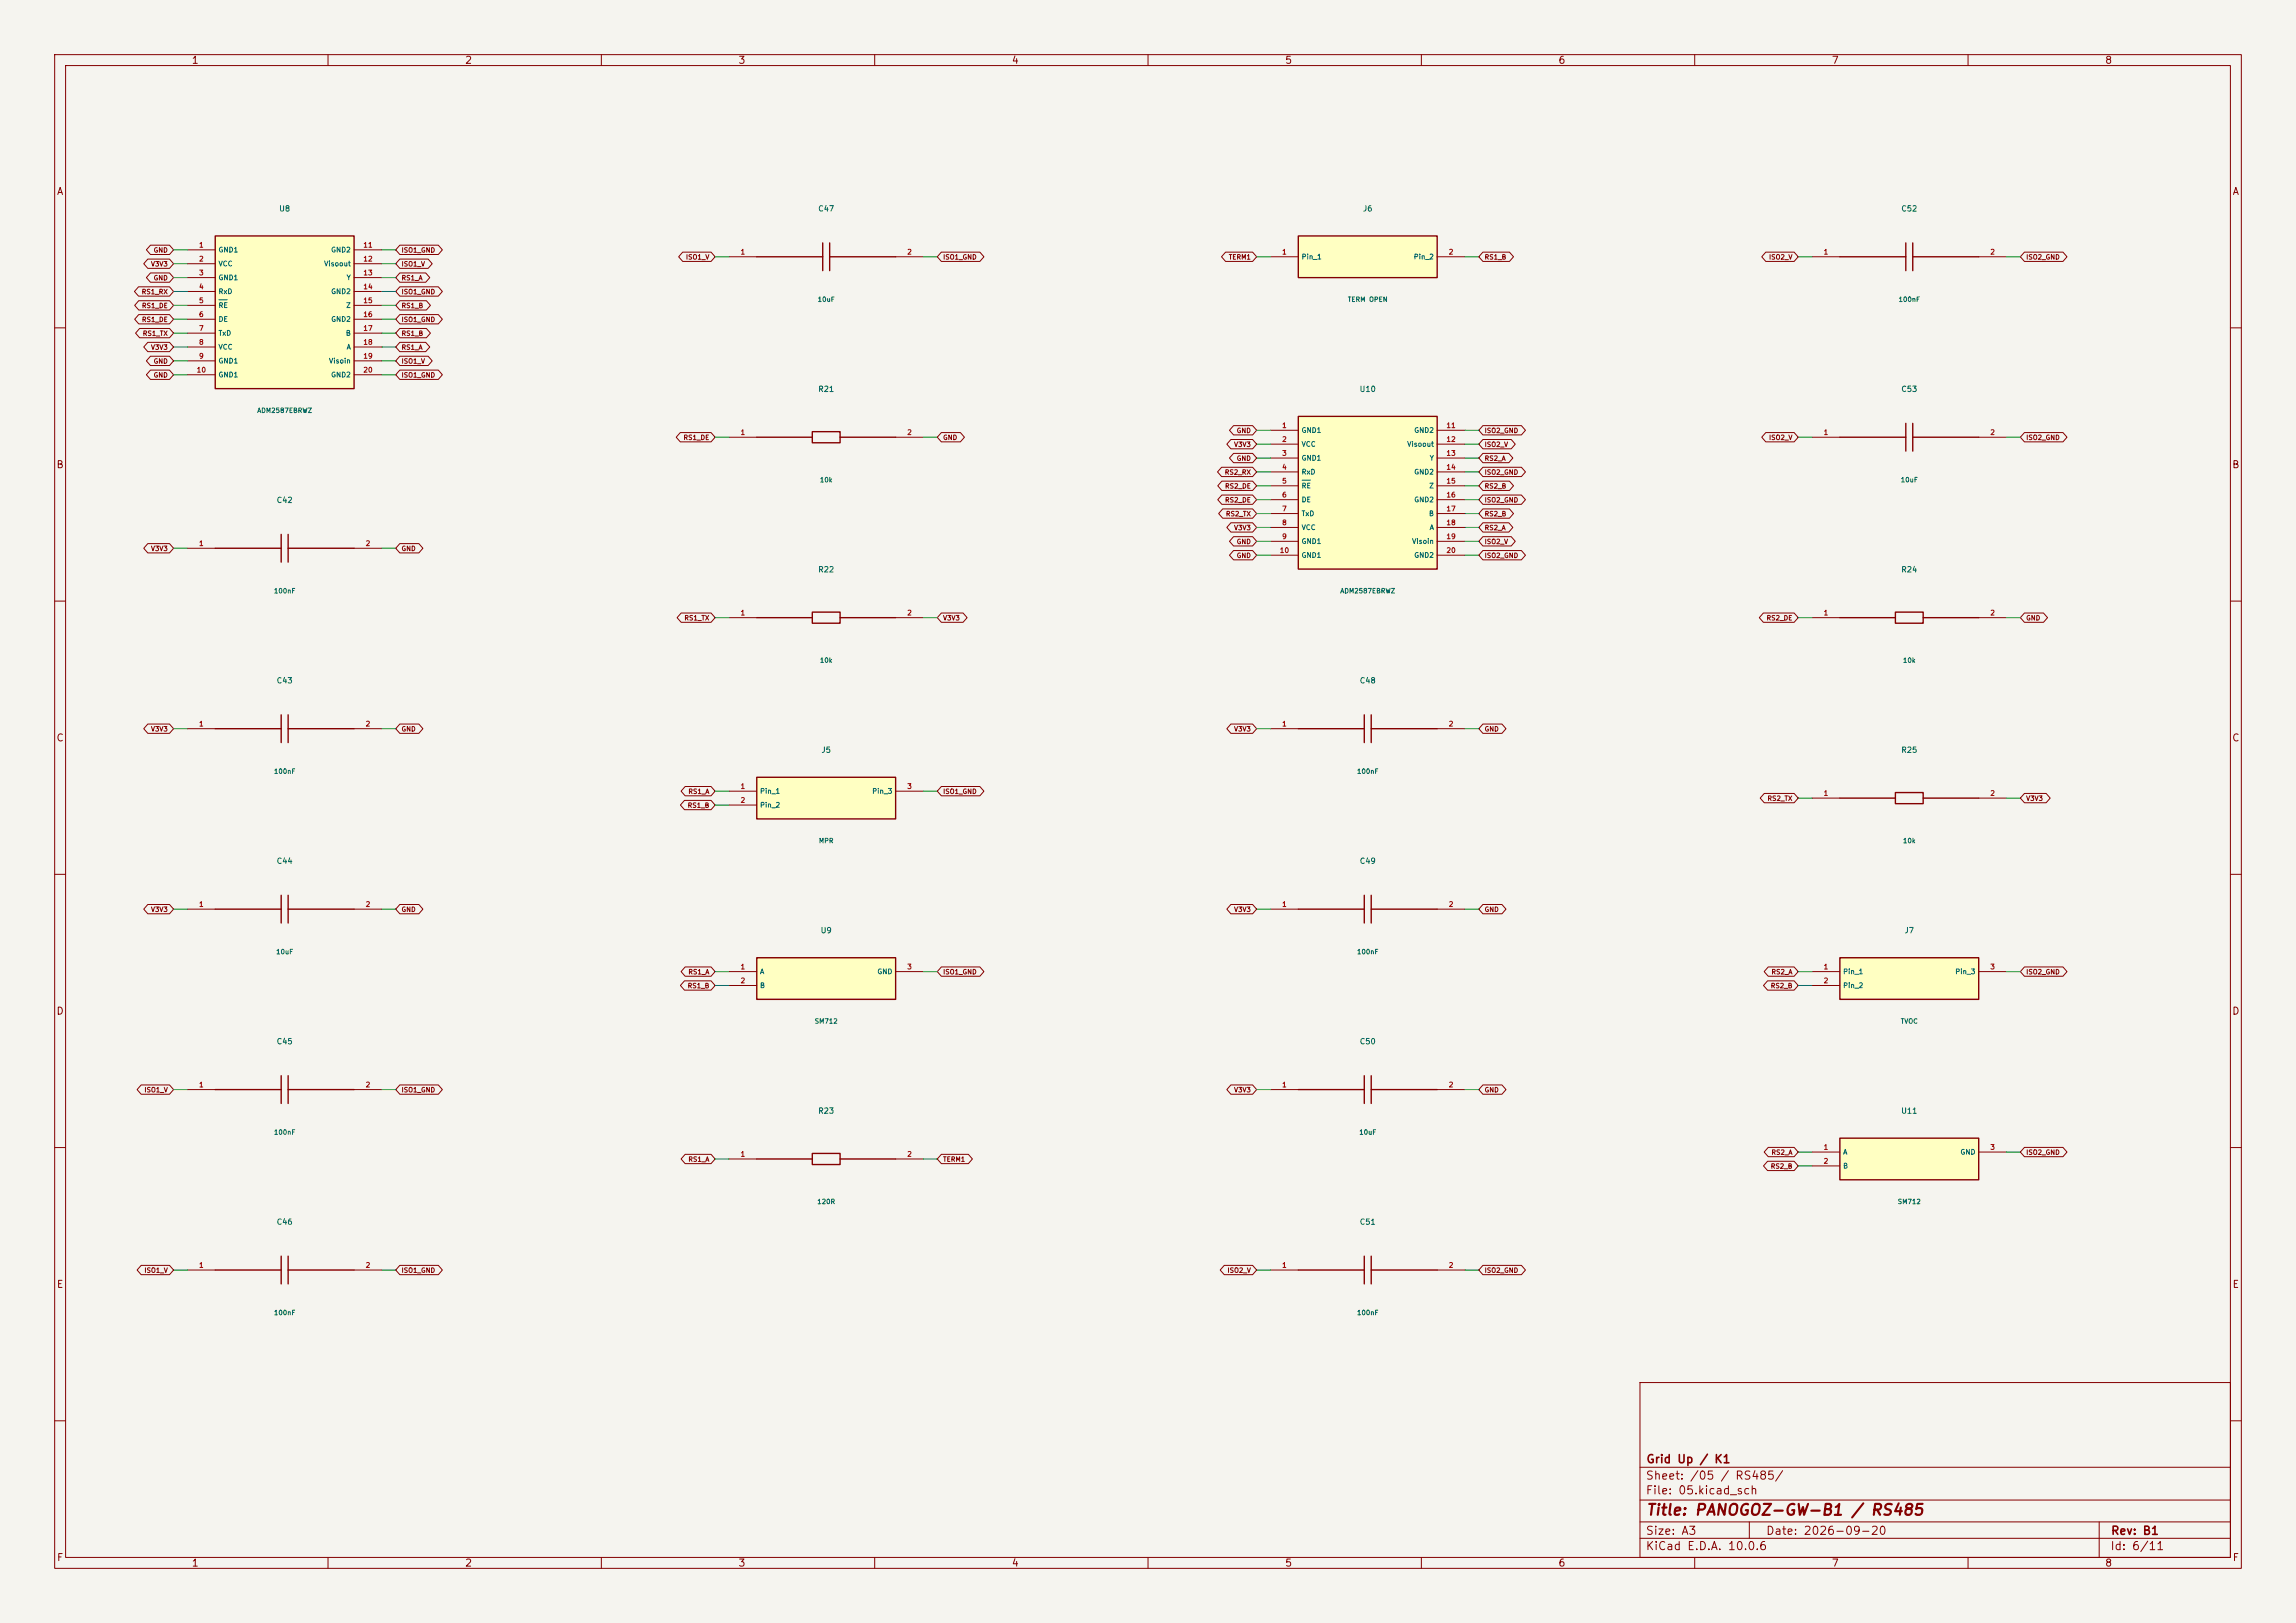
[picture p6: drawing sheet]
<svg xmlns="http://www.w3.org/2000/svg" width="420mm" height="297mm" viewBox="0 0 420 297" stroke-linecap="round" stroke-linejoin="round" font-family="sans-serif">
<defs><g id="words">
<text font-size="2" fill="#840000" x="301" y="277.8">Title: PANOGOZ-GW-B1 / RS485</text>
<g font-size="1.5" fill="#840000">
<text x="301" y="268.1">Grid Up / K1</text>
<text x="300.9" y="273.8">File: 05.kicad_sch</text>
<text x="300.9" y="271.1">Sheet: /05 / RS485/</text>
<text x="300.9" y="281.2">Size: A3</text>
<text x="322.9" y="281.2">Date: 2026-09-20</text>
<text x="386" y="281.2">Rev: B1</text>
<text x="300.9" y="284">KiCad E.D.A. 10.0.6</text>
<text x="385.9" y="284">Id: 6/11</text>
</g>
<g font-size="1.3" fill="#840000">
<text x="35" y="12">1</text>
<text x="85" y="12">2</text>
<text x="135" y="12">3</text>
<text x="185" y="12">4</text>
<text x="235" y="12">5</text>
<text x="285" y="12">6</text>
<text x="335" y="12">7</text>
<text x="385" y="12">8</text>
<text x="10.3" y="36">A</text>
<text x="408.3" y="36">A</text>
<text x="10.2" y="86">B</text>
<text x="408.2" y="86">B</text>
<text x="10.2" y="136">C</text>
<text x="408.2" y="136">C</text>
<text x="10.2" y="186">D</text>
<text x="408.2" y="186">D</text>
<text x="10.3" y="236">E</text>
<text x="408.3" y="236">E</text>
<text x="10.3" y="286">F</text>
<text x="35" y="287">1</text>
<text x="85" y="287">2</text>
<text x="135" y="287">3</text>
<text x="185" y="287">4</text>
<text x="235" y="287">5</text>
<text x="285" y="287">6</text>
<text x="335" y="287">7</text>
<text x="385" y="287">8</text>
<text x="408.3" y="286">F</text>
</g>
<g font-size="1" fill="#006464">
<text x="51" y="38.9">U8</text>
<text x="149.6" y="38.9">C47</text>
<text x="249.2" y="38.9">J6</text>
<text x="347.7" y="38.9">C52</text>
<text x="149.6" y="72">R21</text>
<text x="248.6" y="72">U10</text>
<text x="347.7" y="72">C53</text>
<text x="50.5" y="92.3">C42</text>
<text x="149.6" y="105">R22</text>
<text x="347.7" y="105">R24</text>
<text x="50.5" y="125.3">C43</text>
<text x="248.6" y="125.3">C48</text>
<text x="150.2" y="138">J5</text>
<text x="347.7" y="138">R25</text>
<text x="50.5" y="158.3">C44</text>
<text x="248.6" y="158.3">C49</text>
<text x="150" y="171">U9</text>
<text x="348.3" y="171">J7</text>
<text x="50.5" y="191.3">C45</text>
<text x="248.6" y="191.3">C50</text>
<text x="149.6" y="204">R23</text>
<text x="347.7" y="204">U11</text>
<text x="50.5" y="224.4">C46</text>
<text x="248.6" y="224.4">C51</text>
</g>
<g font-size=".9" fill="#840000">
<text x="28" y="46.4">GND</text>
<text x="73.4" y="46.4">ISO1_GND</text>
<text x="125.4" y="47.7">ISO1_V</text>
<text x="172.4" y="47.7">ISO1_GND</text>
<text x="224.7" y="47.7">TERM1</text>
<text x="271.5" y="47.7">RS1_B</text>
<text x="323.5" y="47.7">ISO2_V</text>
<text x="370.5" y="47.7">ISO2_GND</text>
<text x="27.5" y="49">V3V3</text>
<text x="28" y="51.5">GND</text>
<text x="73.4" y="49">ISO1_V</text>
<text x="73.4" y="51.5">RS1_A</text>
<text x="25.8" y="54">RS1_RX</text>
<text x="25.9" y="56.6">RS1_DE</text>
<text x="25.9" y="59.1">RS1_DE</text>
<text x="73.4" y="54">ISO1_GND</text>
<text x="73.4" y="56.6">RS1_B</text>
<text x="73.4" y="59.1">ISO1_GND</text>
<text x="26" y="61.7">RS1_TX</text>
<text x="27.5" y="64.2">V3V3</text>
<text x="73.4" y="61.7">RS1_B</text>
<text x="73.4" y="64.2">RS1_A</text>
<text x="28" y="66.7">GND</text>
<text x="28" y="69.3">GND</text>
<text x="73.4" y="66.7">ISO1_V</text>
<text x="73.4" y="69.3">ISO1_GND</text>
<text x="124.9" y="80.7">RS1_DE</text>
<text x="172.4" y="80.7">GND</text>
<text x="225.7" y="82">V3V3</text>
<text x="226.1" y="79.4">GND</text>
<text x="271.5" y="79.4">ISO2_GND</text>
<text x="271.5" y="82">ISO2_V</text>
<text x="323.5" y="80.7">ISO2_V</text>
<text x="370.5" y="80.7">ISO2_GND</text>
<text x="224" y="87.1">RS2_RX</text>
<text x="224" y="89.6">RS2_DE</text>
<text x="226.1" y="84.5">GND</text>
<text x="271.5" y="84.5">RS2_A</text>
<text x="271.5" y="87.1">ISO2_GND</text>
<text x="271.5" y="89.6">RS2_B</text>
<text x="224" y="92.1">RS2_DE</text>
<text x="224.2" y="94.7">RS2_TX</text>
<text x="271.5" y="92.1">ISO2_GND</text>
<text x="271.5" y="94.7">RS2_B</text>
<text x="27.5" y="101">V3V3</text>
<text x="73.4" y="101">GND</text>
<text x="225.7" y="97.2">V3V3</text>
<text x="226.1" y="99.8">GND</text>
<text x="271.5" y="97.2">RS2_A</text>
<text x="271.5" y="99.8">ISO2_V</text>
<text x="226.1" y="102.3">GND</text>
<text x="271.5" y="102.3">ISO2_GND</text>
<text x="125.1" y="113.7">RS1_TX</text>
<text x="172.4" y="113.7">V3V3</text>
<text x="323.1" y="113.7">RS2_DE</text>
<text x="370.5" y="113.7">GND</text>
<text x="27.5" y="134.1">V3V3</text>
<text x="73.4" y="134.1">GND</text>
<text x="225.7" y="134.1">V3V3</text>
<text x="271.5" y="134.1">GND</text>
<text x="125.7" y="148">RS1_B</text>
<text x="125.8" y="145.5">RS1_A</text>
<text x="172.4" y="145.5">ISO1_GND</text>
<text x="323.2" y="146.8">RS2_TX</text>
<text x="370.5" y="146.8">V3V3</text>
<text x="27.5" y="167.1">V3V3</text>
<text x="73.4" y="167.1">GND</text>
<text x="225.7" y="167.1">V3V3</text>
<text x="271.5" y="167.1">GND</text>
<text x="125.8" y="178.5">RS1_A</text>
<text x="172.4" y="178.5">ISO1_GND</text>
<text x="323.9" y="178.5">RS2_A</text>
<text x="370.5" y="178.5">ISO2_GND</text>
<text x="125.7" y="181">RS1_B</text>
<text x="323.8" y="181">RS2_B</text>
<text x="26.3" y="200.1">ISO1_V</text>
<text x="73.4" y="200.1">ISO1_GND</text>
<text x="225.7" y="200.1">V3V3</text>
<text x="271.5" y="200.1">GND</text>
<text x="125.8" y="212.8">RS1_A</text>
<text x="172.4" y="212.8">TERM1</text>
<text x="323.8" y="214.1">RS2_B</text>
<text x="323.9" y="211.5">RS2_A</text>
<text x="370.5" y="211.5">ISO2_GND</text>
<text x="26.3" y="233.1">ISO1_V</text>
<text x="73.4" y="233.1">ISO1_GND</text>
<text x="224.4" y="233.1">ISO2_V</text>
<text x="271.5" y="233.1">ISO2_GND</text>
</g>
<g font-size=".9" fill="#a90000">
<text x="36.3" y="45.5">1</text>
<text x="66.4" y="45.5">11</text>
<text x="135.4" y="46.8">1</text>
<text x="165.9" y="46.8">2</text>
<text x="234.4" y="46.8">1</text>
<text x="264.9" y="46.8">2</text>
<text x="333.5" y="46.8">1</text>
<text x="364" y="46.8">2</text>
<text x="36.3" y="48.1">2</text>
<text x="36.3" y="50.6">3</text>
<text x="36.3" y="53.1">4</text>
<text x="66.4" y="48.1">12</text>
<text x="66.4" y="50.6">13</text>
<text x="66.4" y="53.1">14</text>
<text x="36.3" y="55.7">5</text>
<text x="36.3" y="58.2">6</text>
<text x="66.4" y="55.7">15</text>
<text x="66.4" y="58.2">16</text>
<text x="36.3" y="60.8">7</text>
<text x="36.3" y="63.3">8</text>
<text x="36.3" y="65.8">9</text>
<text x="66.4" y="60.8">17</text>
<text x="66.4" y="63.3">18</text>
<text x="66.4" y="65.8">19</text>
<text x="35.9" y="68.4">10</text>
<text x="66.4" y="68.4">20</text>
<text x="135.4" y="79.8">1</text>
<text x="165.9" y="79.8">2</text>
<text x="234.4" y="78.5">1</text>
<text x="234.4" y="81.1">2</text>
<text x="234.4" y="83.6">3</text>
<text x="264.5" y="78.5">11</text>
<text x="264.5" y="81.1">12</text>
<text x="264.5" y="83.6">13</text>
<text x="333.5" y="79.8">1</text>
<text x="364" y="79.8">2</text>
<text x="234.4" y="86.2">4</text>
<text x="234.4" y="88.7">5</text>
<text x="264.5" y="86.2">14</text>
<text x="264.5" y="88.7">15</text>
<text x="234.4" y="91.2">6</text>
<text x="234.4" y="93.8">7</text>
<text x="264.5" y="91.2">16</text>
<text x="264.5" y="93.8">17</text>
<text x="36.3" y="100.1">1</text>
<text x="66.8" y="100.1">2</text>
<text x="234" y="101.4">10</text>
<text x="234.4" y="96.3">8</text>
<text x="234.4" y="98.9">9</text>
<text x="264.5" y="96.3">18</text>
<text x="264.5" y="98.9">19</text>
<text x="264.5" y="101.4">20</text>
<text x="135.4" y="112.8">1</text>
<text x="165.9" y="112.8">2</text>
<text x="333.5" y="112.8">1</text>
<text x="364" y="112.8">2</text>
<text x="36.3" y="133.1">1</text>
<text x="66.8" y="133.1">2</text>
<text x="234.4" y="133.1">1</text>
<text x="264.9" y="133.1">2</text>
<text x="135.4" y="144.6">1</text>
<text x="135.4" y="147.1">2</text>
<text x="165.9" y="144.6">3</text>
<text x="333.5" y="145.8">1</text>
<text x="364" y="145.8">2</text>
<text x="36.3" y="166.2">1</text>
<text x="66.8" y="166.2">2</text>
<text x="234.4" y="166.2">1</text>
<text x="264.9" y="166.2">2</text>
<text x="135.4" y="177.6">1</text>
<text x="165.9" y="177.6">3</text>
<text x="333.5" y="177.6">1</text>
<text x="364" y="177.6">3</text>
<text x="135.4" y="180.1">2</text>
<text x="333.5" y="180.1">2</text>
<text x="36.3" y="199.2">1</text>
<text x="66.8" y="199.2">2</text>
<text x="234.4" y="199.2">1</text>
<text x="264.9" y="199.2">2</text>
<text x="135.4" y="211.9">1</text>
<text x="165.9" y="211.9">2</text>
<text x="333.5" y="210.6">1</text>
<text x="333.5" y="213.2">2</text>
<text x="364" y="210.6">3</text>
<text x="36.3" y="232.2">1</text>
<text x="66.8" y="232.2">2</text>
<text x="234.4" y="232.2">1</text>
<text x="264.9" y="232.2">2</text>
</g>
<g font-size=".9" fill="#006464">
<text x="39.9" y="46.4">GND1</text>
<text x="60.5" y="46.4">GND2</text>
<text x="238" y="47.7">Pin_1</text>
<text x="258.5" y="47.7">Pin_2</text>
<text x="39.9" y="48.9">VCC</text>
<text x="39.9" y="51.5">GND1</text>
<text x="59.2" y="48.9">Visoout</text>
<text x="63.3" y="51.5">Y</text>
<text x="39.9" y="54">RxD</text>
<text x="39.9" y="56.6">RE</text>
<text x="39.9" y="59.1">DE</text>
<text x="60.5" y="54">GND2</text>
<text x="60.5" y="59.1">GND2</text>
<text x="63.2" y="56.6">Z</text>
<text x="149.5" y="55.4">10uF</text>
<text x="246.5" y="55.4">TERM OPEN</text>
<text x="347.2" y="55.4">100nF</text>
<text x="39.9" y="61.6">TxD</text>
<text x="39.9" y="64.2">VCC</text>
<text x="63.2" y="61.6">B</text>
<text x="63.3" y="64.2">A</text>
<text x="39.9" y="66.7">GND1</text>
<text x="39.9" y="69.3">GND1</text>
<text x="60.1" y="66.7">Visoin</text>
<text x="60.5" y="69.3">GND2</text>
<text x="47" y="75.8">ADM2587EBRWZ</text>
<text x="238" y="79.4">GND1</text>
<text x="238" y="82">VCC</text>
<text x="257.3" y="82">Visoout</text>
<text x="258.6" y="79.4">GND2</text>
<text x="149.9" y="88.5">10k</text>
<text x="238" y="84.5">GND1</text>
<text x="238" y="87">RxD</text>
<text x="238" y="89.6">RE</text>
<text x="258.6" y="87">GND2</text>
<text x="261.3" y="89.6">Z</text>
<text x="261.4" y="84.5">Y</text>
<text x="347.6" y="88.5">10uF</text>
<text x="238" y="92.1">DE</text>
<text x="238" y="94.7">TxD</text>
<text x="258.6" y="92.1">GND2</text>
<text x="261.3" y="94.7">B</text>
<text x="238" y="97.2">VCC</text>
<text x="238" y="99.7">GND1</text>
<text x="258.2" y="99.7">Visoin</text>
<text x="261.4" y="97.2">A</text>
<text x="238" y="102.3">GND1</text>
<text x="258.6" y="102.3">GND2</text>
<text x="50" y="108.8">100nF</text>
<text x="245.1" y="108.8">ADM2587EBRWZ</text>
<text x="149.9" y="121.5">10k</text>
<text x="348" y="121.5">10k</text>
<text x="50" y="141.8">100nF</text>
<text x="248.1" y="141.8">100nF</text>
<text x="138.9" y="145.5">Pin_1</text>
<text x="138.9" y="148">Pin_2</text>
<text x="159.5" y="145.5">Pin_3</text>
<text x="149.7" y="154.5">MPR</text>
<text x="348" y="154.5">10k</text>
<text x="50.4" y="174.8">10uF</text>
<text x="138.9" y="178.5">A</text>
<text x="160.4" y="178.5">GND</text>
<text x="248.1" y="174.8">100nF</text>
<text x="337.1" y="178.5">Pin_1</text>
<text x="357.6" y="178.5">Pin_3</text>
<text x="138.9" y="181">B</text>
<text x="337.1" y="181">Pin_2</text>
<text x="148.9" y="187.5">SM712</text>
<text x="347.6" y="187.5">TVOC</text>
<text x="50" y="207.8">100nF</text>
<text x="248.5" y="207.8">10uF</text>
<text x="337.1" y="211.5">A</text>
<text x="337.1" y="214">B</text>
<text x="358.5" y="211.5">GND</text>
<text x="149.4" y="220.5">120R</text>
<text x="347.1" y="220.5">SM712</text>
<text x="50" y="240.9">100nF</text>
<text x="248.1" y="240.9">100nF</text>
</g>
</g></defs>
<path d="M0 0h420v297h-420z" fill="#f5f4ef" stroke="#f5f4ef" stroke-width=".18"/>
<g fill="none" stroke="#840000" stroke-width=".18">
<path d="M10 10h400v277h-400zM12 12h396v273h-396zM60 10v2M110 10v2M160 10v2M210 10v2M260 10v2M310 10v2M360 10v2M10 60h2M408 60h2M10 110h2"/>
<path d="M408 110h2M10 160h2M408 160h2M10 210h2M408 210h2M300 253h108v32h-108zM10 260h2M300 278.5h108M300 274.5h108M300 268.5h108M320 278.5v3M384 278.5v6.5"/>
<path d="M408 260h2M60 285v2M110 285v2M160 285v2M210 285v2M260 285v2M300 281.5h108M310 285v2M360 285v2"/>
</g>
<path d="M336.5 208.3h25.4v7.6h-25.4z" fill="#ffffc2"/>
<g fill="none" stroke="#840000" stroke-width=".25">
<path d="M51.4 97.8v5.1M52.7 97.8v5.1M39.4 100.3h12M52.7 100.3h12.1M237.5 199.4h12.1M249.6 196.9v5M250.8 199.4h12.1M250.8 196.9v5M336.5 208.3h25.4v7.6h-25.4zM39.4 232.4h12M51.4 229.9v5M52.7 232.4h12.1"/>
<path d="M52.7 229.9v5"/>
</g>
<path d="M34.3 100.3h5.1M64.8 100.3h5M232.4 199.4h5.1M262.9 199.4h5.1M331.5 210.8h5M331.5 213.4h5M361.9 210.8h5.1M34.3 232.4h5.1M64.8 232.4h5" fill="none" stroke="#840000" stroke-width=".18"/>
<path d="M39.4 43.2h25.4v27.9h-25.4z" fill="#ffffc2"/>
<g fill="none" stroke="#840000" stroke-width=".25">
<path d="M39.4 43.2h25.4v27.9h-25.4zM138.4 47h12.1M150.5 44.5v5M151.8 47h12M151.8 44.5v5M148.6 79h5.1v2h-5.1zM138.4 80h10.2M153.7 80h10.1M336.5 113h10.2M346.7 112h5.1v2h-5.1zM351.8 113h10.1M39.4 133.4h12"/>
<path d="M51.4 130.8v5.1M52.7 133.4h12.1M52.7 130.8v5.1M237.5 166.4h12.1M249.6 163.8v5.1M250.8 166.4h12.1M250.8 163.8v5.1M138.4 212.1h10.2M148.6 211.1h5.1v2h-5.1zM153.7 212.1h10.1"/>
</g>
<g fill="none" stroke="#840000" stroke-width=".18">
<path d="M34.3 45.7h5.1M34.3 48.3h5.1M34.3 50.8h5.1M34.3 53.3h5.1M34.3 55.9h5.1M34.3 58.4h5.1M64.8 45.7h5M64.8 48.3h5M64.8 50.8h5M64.8 53.3h5M64.8 55.9h5M64.8 58.4h5"/>
<path d="M133.3 47h5.1M163.8 47h5.1M34.3 61h5.1M34.3 63.5h5.1M34.3 66h5.1M34.3 68.6h5.1M64.8 61h5M64.8 63.5h5M64.8 66h5M64.8 68.6h5M133.3 80h5.1M163.8 80h5.1"/>
<path d="M331.5 113h5M361.9 113h5.1M34.3 133.4h5.1M64.8 133.4h5M232.4 166.4h5.1M262.9 166.4h5.1M133.3 212.1h5.1M163.8 212.1h5.1"/>
</g>
<path d="M40.1 54.9h1.5" fill="none" stroke="#006464" stroke-width=".18"/>
<path d="M336.5 175.3h25.4v7.6h-25.4z" fill="#ffffc2"/>
<g fill="none" stroke="#840000" stroke-width=".25">
<path d="M336.5 47h12.1M348.6 44.5v5M349.9 47h12M349.9 44.5v5M348.6 77.5v5.1M349.9 77.5v5.1M336.5 80h12.1M349.9 80h12M237.5 133.4h12.1M249.6 130.8v5.1M250.8 133.4h12.1M250.8 130.8v5.1"/>
<path d="M336.5 146.1h10.2M346.7 145h5.1v2.1h-5.1zM351.8 146.1h10.1M39.4 166.4h12M51.4 163.8v5.1M52.7 166.4h12.1M52.7 163.8v5.1M336.5 175.3h25.4v7.6h-25.4zM237.5 232.4h12.1M249.6 229.9v5M250.8 229.9v5M250.8 232.4h12.1"/>
</g>
<g fill="none" stroke="#840000" stroke-width=".18">
<path d="M331.5 47h5M361.9 47h5.1M331.5 80h5M361.9 80h5.1M232.4 133.4h5.1M262.9 133.4h5.1M331.5 146.1h5M361.9 146.1h5.1M34.3 166.4h5.1M64.8 166.4h5M331.5 177.8h5M361.9 177.8h5.1"/>
<path d="M331.5 180.3h5M232.4 232.4h5.1M262.9 232.4h5.1"/>
</g>
<path d="M237.5 76.2h25.4v27.9h-25.4z" fill="#ffffc2"/>
<path d="M237.5 76.2h25.4v27.9h-25.4z" fill="none" stroke="#840000" stroke-width=".25"/>
<g fill="none" stroke="#840000" stroke-width=".18">
<path d="M232.4 78.7h5.1M262.9 78.7h5.1M232.4 81.3h5.1M232.4 83.8h5.1M232.4 86.4h5.1M232.4 88.9h5.1M232.4 91.4h5.1M232.4 94h5.1M232.4 96.5h5.1M232.4 99.1h5.1M262.9 81.3h5.1M262.9 83.8h5.1"/>
<path d="M262.9 86.4h5.1M262.9 88.9h5.1M262.9 91.4h5.1M262.9 94h5.1M262.9 96.5h5.1M262.9 99.1h5.1M232.4 101.6h5.1M262.9 101.6h5.1"/>
</g>
<path d="M238.2 87.9h1.5" fill="none" stroke="#006464" stroke-width=".18"/>
<path d="M138.4 142.2h25.4v7.7h-25.4z" fill="#ffffc2"/>
<path d="M138.4 142.2h25.4v7.7h-25.4z" fill="none" stroke="#840000" stroke-width=".25"/>
<path d="M133.3 144.8h5.1M133.3 147.3h5.1M163.8 144.8h5.1" fill="none" stroke="#840000" stroke-width=".18"/>
<path d="M138.4 175.3h25.4v7.6h-25.4z" fill="#ffffc2"/>
<path d="M138.4 113h10.2M148.6 112h5.1v2h-5.1zM153.7 113h10.1M138.4 175.3h25.4v7.6h-25.4zM39.4 199.4h12M51.4 196.9v5M52.7 199.4h12.1M52.7 196.9v5" fill="none" stroke="#840000" stroke-width=".25"/>
<path d="M133.3 113h5.1M163.8 113h5.1M133.3 177.8h5.1M163.8 177.8h5.1M34.3 199.4h5.1M64.8 199.4h5M133.3 180.3h5.1" fill="none" stroke="#840000" stroke-width=".18"/>
<path d="M237.5 43.2h25.4v7.6h-25.4z" fill="#ffffc2"/>
<path d="M237.5 43.2h25.4v7.6h-25.4z" fill="none" stroke="#840000" stroke-width=".25"/>
<g fill="none" stroke="#840000" stroke-width=".18">
<path d="M25.3 52.5h5.7l.7 .8-.7 .9h-5.7l-.7-.9zM25.4 55h5.6l.7 .9-.7 .8h-5.6l-.8-.8zM25.4 57.6h5.6l.7 .8-.7 .9h-5.6l-.8-.9zM27 47.4h4l.7 .9-.7 .8h-4l-.7-.8zM27.5 44.9h3.5l.7 .8-.7 .9h-3.5l-.7-.9zM27.5 49.9h3.5l.7 .9-.7 .9h-3.5l-.7-.9zM73.1 47.4h5.2l.8 .9-.8 .8h-5.2l-.7-.8zM73.1 52.5h7.1l.7 .8-.7 .9h-7.1l-.7-.9zM73.1 55h4.9l.7 .9-.7 .8h-4.9l-.7-.8zM73.1 57.6h7.1l.7 .8-.7 .9h-7.1l-.7-.9zM73.1 44.9h7.1l.7 .8-.7 .9h-7.1l-.7-.9zM73.1 49.9h4.8l.7 .9-.7 .9h-4.8l-.7-.9z"/>
<path d="M124.9 46.1h5.2l.7 .9-.7 .8h-5.2l-.8-.8zM172.2 46.1h7l.8 .9-.8 .8h-7l-.8-.8zM224.2 46.1h4.9l.8 .9-.8 .8h-4.9l-.8-.8zM232.4 47h5.1M262.9 47h5.1M271.3 46.1h4.8l.8 .9-.8 .8h-4.8l-.8-.8zM323 46.1h5.2l.7 .9-.7 .8h-5.2l-.7-.8zM370.3 46.1h7.1l.7 .9-.7 .8h-7.1l-.7-.8zM25.5 60.1h5.5l.7 .9-.7 .8h-5.5l-.7-.8zM27 62.6h4l.7 .9-.7 .9h-4l-.7-.9zM27.5 65.2h3.5l.7 .8-.7 .9h-3.5l-.7-.9zM27.5 67.7h3.5l.7 .9-.7 .8h-3.5l-.7-.8z"/>
<path d="M73.1 60.1h4.9l.7 .9-.7 .8h-4.9l-.7-.8zM73.1 62.6h4.8l.7 .9-.7 .9h-4.8l-.7-.9zM73.1 65.2h5.2l.8 .8-.8 .9h-5.2l-.7-.9zM73.1 67.7h7.1l.7 .9-.7 .8h-7.1l-.7-.8zM124.4 79.2h5.7l.7 .8-.7 .9h-5.7l-.7-.9zM172.2 79.2h3.5l.7 .8-.7 .9h-3.5l-.8-.9zM225.6 77.9h3.5l.8 .8-.8 .9h-3.5l-.7-.9zM271.3 77.9h7l.7 .8-.7 .9h-7l-.8-.9zM323 79.2h5.2l.7 .8-.7 .9h-5.2l-.7-.9zM370.3 79.2h7.1l.7 .8-.7 .9h-7.1l-.7-.9zM27 99.5h4l.7 .8-.7 .9h-4l-.7-.9zM73.1 99.5h3.5l.8 .8-.8 .9h-3.5l-.7-.9z"/>
<path d="M223.5 85.5h5.6l.8 .9-.8 .8h-5.6l-.8-.8zM223.5 88h5.6l.8 .9-.8 .9h-5.6l-.7-.9zM223.5 90.6h5.6l.8 .8-.8 .9h-5.6l-.7-.9zM223.7 93.1h5.4l.8 .9-.8 .8h-5.4l-.8-.8zM225.2 80.4h3.9l.8 .9-.8 .8h-3.9l-.8-.8zM225.2 95.7h3.9l.8 .8-.8 .9h-3.9l-.8-.9zM225.6 83h3.5l.8 .8-.8 .9h-3.5l-.7-.9zM225.6 98.2h3.5l.8 .9-.8 .8h-3.5l-.7-.8zM271.3 80.4h5.1l.8 .9-.8 .8h-5.1l-.8-.8zM271.3 83h4.7l.7 .8-.7 .9h-4.7l-.8-.9zM271.3 85.5h7l.7 .9-.7 .8h-7l-.8-.8zM271.3 88h4.8l.8 .9-.8 .9h-4.8l-.8-.9z"/>
<path d="M271.3 90.6h7l.7 .8-.7 .9h-7l-.8-.9zM271.3 93.1h4.8l.8 .9-.8 .8h-4.8l-.8-.8zM271.3 95.7h4.7l.7 .8-.7 .9h-4.7l-.8-.9zM271.3 98.2h5.1l.8 .9-.8 .8h-5.1l-.8-.8zM124.6 112.2h5.5l.7 .8-.7 .9h-5.5l-.7-.9zM172.2 112.2h4l.7 .8-.7 .9h-4l-.8-.9zM225.6 100.7h3.5l.8 .9-.8 .9h-3.5l-.7-.9zM271.3 100.7h7l.7 .9-.7 .9h-7l-.8-.9zM322.6 112.2h5.6l.7 .8-.7 .9h-5.6l-.8-.9zM370.3 112.2h3.5l.7 .8-.7 .9h-3.5l-.7-.9zM27 132.5h4l.7 .9-.7 .8h-4l-.7-.8zM73.1 132.5h3.5l.8 .9-.8 .8h-3.5l-.7-.8z"/>
<path d="M225.2 132.5h3.9l.8 .9-.8 .8h-3.9l-.8-.8zM271.3 132.5h3.4l.8 .9-.8 .8h-3.4l-.8-.8zM125.2 146.5h4.9l.7 .8-.7 .9h-4.9l-.7-.9zM125.3 143.9h4.8l.7 .9-.7 .8h-4.8l-.7-.8zM172.2 143.9h7l.8 .9-.8 .8h-7l-.8-.8zM322.7 145.2h5.5l.7 .9-.7 .8h-5.5l-.7-.8zM370.3 145.2h4l.7 .9-.7 .8h-4l-.7-.8zM27 165.5h4l.7 .9-.7 .8h-4l-.7-.8zM73.1 165.5h3.5l.8 .9-.8 .8h-3.5l-.7-.8zM125.2 179.5h4.9l.7 .8-.7 .9h-4.9l-.7-.9zM125.3 176.9h4.8l.7 .9-.7 .9h-4.8l-.7-.9zM172.2 176.9h7l.8 .9-.8 .9h-7l-.8-.9z"/>
<path d="M225.2 165.5h3.9l.8 .9-.8 .8h-3.9l-.8-.8zM271.3 165.5h3.4l.8 .9-.8 .8h-3.4l-.8-.8zM323.3 179.5h4.9l.7 .8-.7 .9h-4.9l-.7-.9zM323.4 176.9h4.8l.7 .9-.7 .9h-4.8l-.7-.9zM370.3 176.9h7.1l.7 .9-.7 .9h-7.1l-.7-.9zM25.8 198.5h5.2l.7 .9-.7 .8h-5.2l-.7-.8zM73.1 198.5h7.1l.7 .9-.7 .8h-7.1l-.7-.8zM225.2 198.5h3.9l.8 .9-.8 .8h-3.9l-.8-.8zM271.3 198.5h3.4l.8 .9-.8 .8h-3.4l-.8-.8zM125.3 211.2h4.8l.7 .9-.7 .8h-4.8l-.7-.8zM172.2 211.2h4.9l.8 .9-.8 .8h-4.9l-.8-.8zM323.3 212.5h4.9l.7 .9-.7 .8h-4.9l-.7-.8z"/>
<path d="M323.4 210h4.8l.7 .8-.7 .9h-4.8l-.7-.9zM370.3 210h7.1l.7 .8-.7 .9h-7.1l-.7-.9zM25.8 231.6h5.2l.7 .8-.7 .9h-5.2l-.7-.9zM73.1 231.6h7.1l.7 .8-.7 .9h-7.1l-.7-.9zM223.9 231.6h5.2l.8 .8-.8 .9h-5.2l-.7-.9zM271.3 231.6h7l.7 .8-.7 .9h-7l-.8-.9z"/>
</g>
<g fill="none" stroke="#009600" stroke-width=".18">
<path d="M31.7 48.3h2.6M31.7 50.8h2.6M31.7 53.3h2.6M31.7 45.7h2.6M31.7 55.9h2.6M31.7 58.4h2.6M69.8 48.3h2.6M69.8 50.8h2.6M69.8 53.3h2.6M69.8 45.7h2.6M69.8 55.9h2.6M69.8 58.4h2.6"/>
<path d="M130.8 47h2.5M168.9 47h2.5M229.9 47h2.5M268 47h2.5M328.9 47h2.6M367 47h2.6M31.7 61h2.6M31.7 63.5h2.6M31.7 66h2.6M31.7 68.6h2.6M69.8 61h2.6M69.8 63.5h2.6"/>
<path d="M69.8 66h2.6M69.8 68.6h2.6M229.9 78.7h2.5M268 78.7h2.5M130.8 80h2.5M168.9 80h2.5M229.9 81.3h2.5M229.9 83.8h2.5M229.9 86.4h2.5M229.9 88.9h2.5M229.9 91.4h2.5M229.9 94h2.5"/>
<path d="M229.9 96.5h2.5M229.9 99.1h2.5M268 81.3h2.5M268 83.8h2.5M268 86.4h2.5M268 88.9h2.5M268 91.4h2.5M268 94h2.5M268 96.5h2.5M268 99.1h2.5M328.9 80h2.6M367 80h2.6"/>
<path d="M31.7 100.3h2.6M69.8 100.3h2.6M130.8 113h2.5M168.9 113h2.5M229.9 101.6h2.5M268 101.6h2.5M328.9 113h2.6M367 113h2.6M31.7 133.4h2.6M69.8 133.4h2.6M229.9 133.4h2.5M268 133.4h2.5"/>
<path d="M130.8 147.3h2.5M130.8 144.8h2.5M168.9 144.8h2.5M328.9 146.1h2.6M367 146.1h2.6M31.7 166.4h2.6M69.8 166.4h2.6M130.8 177.8h2.5M168.9 177.8h2.5M229.9 166.4h2.5M268 166.4h2.5M328.9 177.8h2.6"/>
<path d="M367 177.8h2.6M31.7 199.4h2.6M69.8 199.4h2.6M130.8 180.3h2.5M229.9 199.4h2.5M268 199.4h2.5M328.9 180.3h2.6M130.8 212.1h2.5M168.9 212.1h2.5M328.9 210.8h2.6M328.9 213.4h2.6M367 210.8h2.6"/>
<path d="M31.7 232.4h2.6M69.8 232.4h2.6M229.9 232.4h2.5M268 232.4h2.5"/>
</g>
<use href="#words"/>
</svg>
